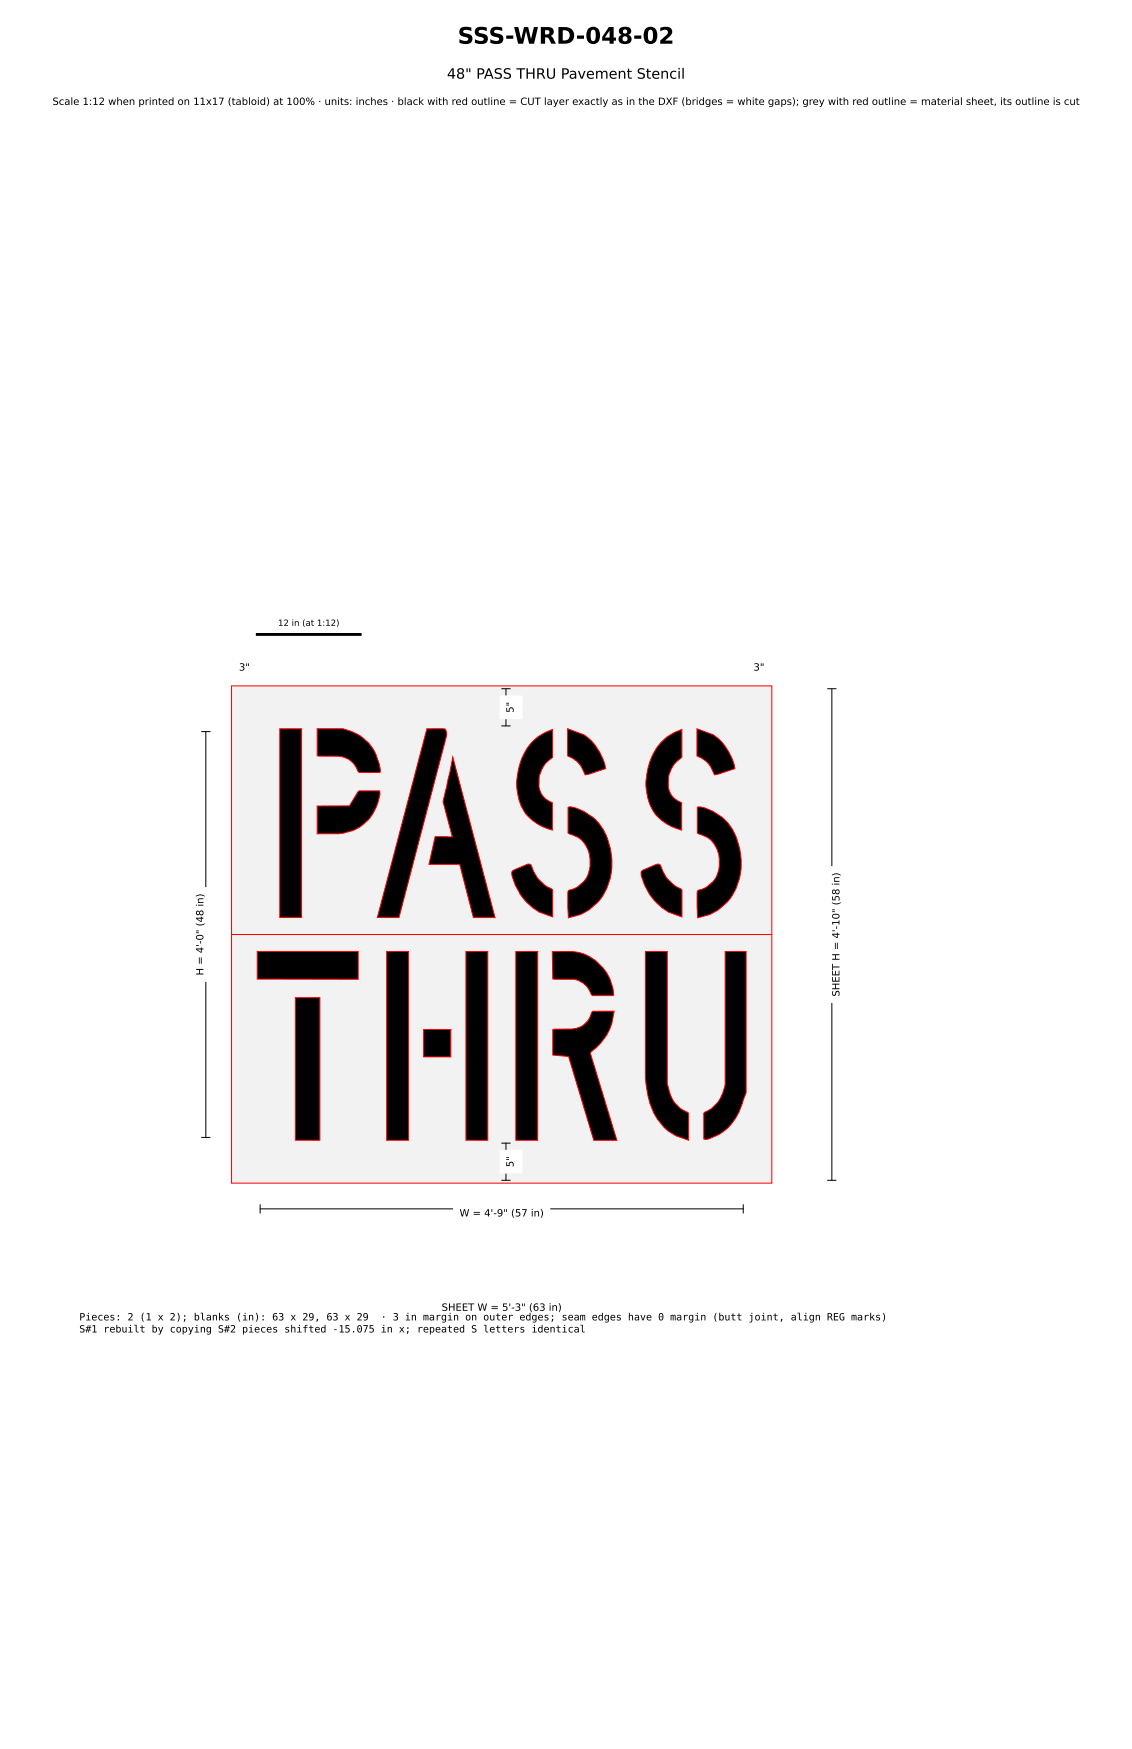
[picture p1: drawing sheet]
<svg xmlns="http://www.w3.org/2000/svg" width="279mm" height="432mm" viewBox="0 0 279 432" stroke-linecap="round" stroke-linejoin="round" font-family="sans-serif">
<defs><g id="words">
<text font-size="5.6" x="113" y="10.8">SSS-WRD-048-02</text>
<text font-size="3.5" x="110.3" y="19.4">48&quot; PASS THRU Pavement Stencil</text>
<g font-size="2.5">
<text x="12.9" y="25.9">Scale 1:12 when printed on 11x17 (tabloid) at 100% · units: inches · black with red outline = CUT layer exactly as in the DXF (bridges = white gaps); grey with red outline = material sheet, its outline is cut</text>
<text x="59" y="165.6">3&quot;</text>
<text x="186" y="165.6">3&quot;</text>
<text x="126.8" y="176" transform="rotate(-90 126.8 176)">5&quot;</text>
<text x="50.2" y="240.8" transform="rotate(-90 50.2 240.8)">H = 4'-0&quot; (48 in)</text>
<text x="207.2" y="246" transform="rotate(-90 207.2 246)">SHEET H = 4'-10&quot; (58 in)</text>
<text x="126.8" y="288.2" transform="rotate(-90 126.8 288.2)">5&quot;</text>
<text x="113.4" y="300.3">W = 4'-9&quot; (57 in)</text>
<text x="109" y="323.6">SHEET W = 5'-3&quot; (63 in)</text>
<text x="19.6" y="326">Pieces: 2 (1 x 2); blanks (in): 63 x 29, 63 x 29</text>
<text x="19.6" y="329">S#1 rebuilt by copying S#2 pieces shifted -15.075 in x; repeated S letters identical</text>
<text x="94" y="326">· 3 in margin on outer edges; seam edges have 0 margin (butt joint, align REG marks)</text>
</g>
<text font-size="2.1" x="68.6" y="154.5">12 in (at 1:12)</text>
</g></defs>
<g fill="#f2f2f2" stroke="#f00" stroke-width=".25">
<path d="M57.1 230.7h133.4v61.4h-133.4z"/>
<path d="M57.1 169.3h133.4v61.4h-133.4z"/>
</g>
<g fill="#000" stroke="#f00" stroke-width=".25">
<path d="M69.1 179.9h5.3v46.6h-5.3zM78.3 179.9h6.4a11.2 11.2 0 0 1 9.2 10.5l-.1 .3-5.3-.1a5.7 5.7 0 0 0-4.9-3.9l-5.3-.1zM131.3 183.2a11.9 11.9 0 0 1 5.1-3.1v6.9a7.1 7.1 0 0 0-3.3 5.1l-.1 2.2a4.8 4.8 0 0 0 3.3 3.9v6.7a10.7 10.7 0 0 1-8.7-10.1 15.7 15.7 0 0 1 3.7-11.6zM140.1 179.9l4.1 1.5a13.3 13.3 0 0 1 5.3 8.4l-5.1 1.5a6.8 6.8 0 0 0-4.3-4.7zM163.2 183.2a11.9 11.9 0 0 1 5.1-3.1v6.9a7.1 7.1 0 0 0-3.3 5.1l-.1 2.2a4.8 4.8 0 0 0 3.3 3.9v6.7a10.7 10.7 0 0 1-8.7-10.1 15.7 15.7 0 0 1 3.7-11.6zM172 179.9l4.1 1.5a13.3 13.3 0 0 1 5.3 8.4l-5 1.5a6.8 6.8 0 0 0-4.4-4.7zM78.3 199h7.9l2.2-3.5 .3-.2h5a10.6 10.6 0 0 1-10.6 10.5l-4.8 .1zM111.8 186.9l10.4 39.6h-5.4l-3.3-13.1h-7.6l1.5-6.8h4.2l-2.2-8.7zM126.5 215l3.8-1.7a.64 .64 0 0 1 .9 .5 8.6 8.6 0 0 0 4.9 5.6l.3 .3v6.7a13.3 13.3 0 0 1-10.1-11zM140.2 199.3a2.93 2.93 0 0 1 2.3 .3 12.3 12.3 0 0 1 8.2 9.9 13.9 13.9 0 0 1-7 16.1l-3.4 1-.1-2.6 .1-4.1a6.9 6.9 0 0 0 5.3-7.8 6.6 6.6 0 0 0-5-6.2l-.4-.3zM158.4 215l3.8-1.7a.64 .64 0 0 1 .9 .5 8.6 8.6 0 0 0 4.9 5.6l.3 .3v6.7a13.3 13.3 0 0 1-10.1-11zM172.1 199.3a2.93 2.93 0 0 1 2.3 .3 12.3 12.3 0 0 1 8.2 9.9 13.9 13.9 0 0 1-7 16.1l-3.4 1-.1-2.6 .1-4.1a6.9 6.9 0 0 0 5.4-7.8 6.6 6.6 0 0 0-5.1-6.2l-.4-.3z"/>
<path d="M105.4 179.9l4.3 .1a1.29 1.29 0 0 1 .5 1.7l-11.7 44.8h-5.4zM115 234.9h5.4v46.6h-5.4zM127.3 234.9h5.4v46.6h-5.4zM72.9 246.3h6.1v35.2h-6.1zM63.5 234.9h24.9v6.9l-24.9-.1zM104.6 254.2h6.7v6.7h-6.7zM136.4 254.2l4.8-.2a5.5 5.5 0 0 0 5-4.3l5.4-.1a14.1 14.1 0 0 1-5.8 10.2l-.1 .3 6.6 21.4h-5.7l-6.3-20.7-3.9-.3zM136.3 234.9a18.8 18.8 0 0 1 7.7 .6 11.6 11.6 0 0 1 7.5 10l-.1 .3-5.3-.1a5.7 5.7 0 0 0-4.6-3.9l-5.1-.1zM159.3 234.9h5.4v32.6a8.9 8.9 0 0 0 3.8 6.5l1.5 .8v6.7a12.9 12.9 0 0 1-10.1-11l-.6-4.5zM179 234.9h5.1v34.9l-.7 1.8a12.1 12.1 0 0 1-9.2 9.7l-.5-.1v-6.4l.1-.1a8.8 8.8 0 0 0 5.2-6.9zM95.4 234.9h5.4v46.6h-5.4z"/>
</g>
<path d="M63.5 156.6h25.4" fill="none" stroke="#000" stroke-width=".71"/>
<g fill="#fff" stroke="#fff" stroke-width=".35">
<path d="M107.6 320.3h32.5v5.3h-32.5z"/>
<path d="M203.9 214h5.3v33.4h-5.3z"/>
<path d="M57.6 162.3h5.5v5.3h-5.5z"/>
<path d="M184.6 162.3h5.5v5.3h-5.5z"/>
<path d="M123.5 284h5.3v5.6h-5.3z"/>
<path d="M123.5 171.9h5.3v5.5h-5.3z"/>
<path d="M112 297h23.6v5.3h-23.6z"/>
<path d="M46.9 219.2h5.3v23h-5.3z"/>
</g>
<g fill="none" stroke="#000" stroke-width=".25">
<path d="M57.9 166.2h4.9M57.9 165.1v2.1M62.8 165.1v2.1M123.8 170h2.1M123.8 179.2h2.1M124.9 170v9.2M184.9 166.2h4.9M184.9 165.1v2.1M189.8 165.1v2.1M204.3 170h2.1M205.3 170v121.4M49.7 180.6h2.2"/>
<path d="M50.8 180.6v100.2M49.7 280.8h2.2M64.2 298.4h119.2M64.2 297.4v2.1M123.8 282.2h2.1M123.8 291.4h2.1M124.9 282.2v9.2M183.4 297.4v2.1M204.3 291.4h2.1"/>
</g>
<use href="#words"/>
</svg>
